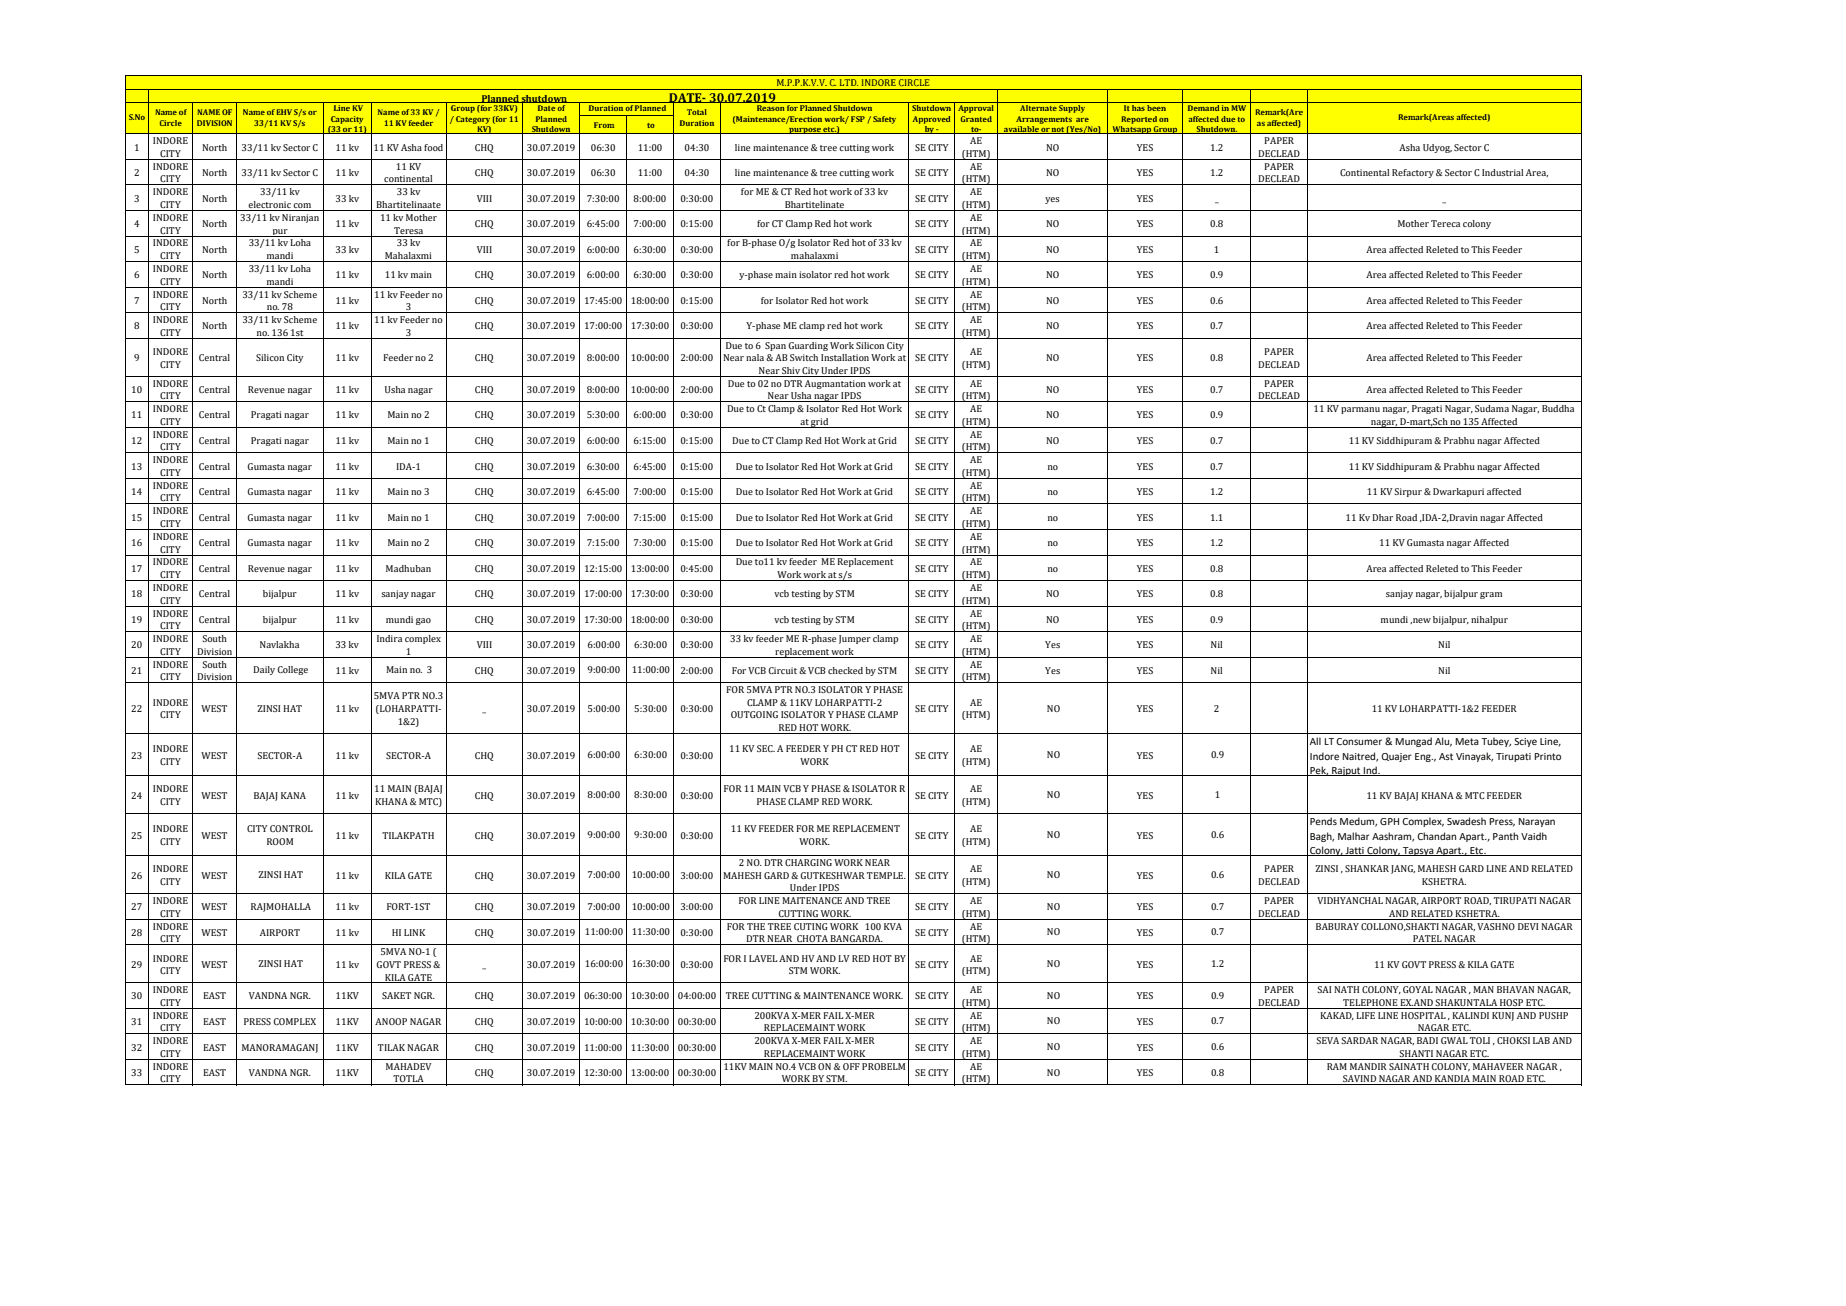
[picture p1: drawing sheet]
<svg xmlns="http://www.w3.org/2000/svg" width="297mm" height="210mm" viewBox="0 0 297 210" stroke-linecap="round" stroke-linejoin="round" font-family="sans-serif">
<defs><g id="words">
<text font-size="2.1" x="107.6" y="16.5">DATE- 30.07.2019</text>
<g font-size="1.8">
<text x="210.7" y="119.8">All LT Consumer &amp; Mungad Alu, Meta Tubey, Sciye Line,</text>
<text x="210.7" y="122.1">Indore Naitred, Quajer Eng., Ast Vinayak, Tirupati Printo</text>
<text x="210.7" y="124.4">Pek, Rajput Ind.</text>
<text x="210.7" y="132.7">Pends Medum, GPH Complex, Swadesh Press, Narayan</text>
<text x="210.7" y="135">Bagh, Malhar Aashram, Chandan Apart., Panth Vaidh</text>
<text x="210.7" y="137.3">Colony, Jatti Colony, Tapsya Apart., Etc.</text>
</g>
<g font-size="1.6">
<text x="77.4" y="16.5">Planned shutdown</text>
<text x="124.9" y="13.8">M.P.P.K.V.V. C. LTD. INDORE CIRCLE</text>
<text x="24.6" y="23.2">INDORE</text>
<text x="156.1" y="23.2">AE</text>
<text x="203.4" y="23.2">PAPER</text>
<text x="21.6" y="24.2">1</text>
<text x="21.6" y="28.3">2</text>
<text x="24.6" y="27.3">INDORE</text>
<text x="25.8" y="25.2">CITY</text>
<text x="25.8" y="29.3">CITY</text>
<text x="32.5" y="24.2">North</text>
<text x="32.5" y="28.3">North</text>
<text x="38.9" y="24.2">33/11 kv Sector C</text>
<text x="38.9" y="28.3">33/11 kv Sector C</text>
<text x="54" y="24.2">11 kv</text>
<text x="54" y="28.3">11 kv</text>
<text x="60.1" y="24.2">11 KV Asha food</text>
<text x="61.8" y="29.3">continental</text>
<text x="63.7" y="27.3">11 KV</text>
<text x="76.4" y="24.2">CHQ</text>
<text x="76.4" y="28.3">CHQ</text>
<text x="84.8" y="24.2">30.07.2019</text>
<text x="84.8" y="28.3">30.07.2019</text>
<text x="95" y="24.2">06:30</text>
<text x="95" y="28.3">06:30</text>
<text x="102.6" y="24.2">11:00</text>
<text x="102.6" y="28.3">11:00</text>
<text x="110.1" y="24.2">04:30</text>
<text x="110.1" y="28.3">04:30</text>
<text x="118.2" y="24.2">line maintenance &amp; tree cutting work</text>
<text x="118.2" y="28.3">line maintenance &amp; tree cutting work</text>
<text x="147.2" y="24.2">SE CITY</text>
<text x="147.2" y="28.3">SE CITY</text>
<text x="154.7" y="25.2">(HTM)</text>
<text x="154.7" y="29.3">(HTM)</text>
<text x="156.1" y="27.3">AE</text>
<text x="168.3" y="24.2">NO</text>
<text x="168.3" y="28.3">NO</text>
<text x="182.9" y="24.2">YES</text>
<text x="182.9" y="28.3">YES</text>
<text x="194.7" y="24.2">1.2</text>
<text x="194.7" y="28.3">1.2</text>
<text x="202.4" y="25.2">DECLEAD</text>
<text x="202.4" y="29.3">DECLEAD</text>
<text x="203.4" y="27.3">PAPER</text>
<text x="215.6" y="28.3">Continental Refactory &amp; Sector C Industrial Area,</text>
<text x="225.1" y="24.2">Asha Udyog, Sector C</text>
<text x="21.6" y="32.4">3</text>
<text x="24.6" y="31.4">INDORE</text>
<text x="24.6" y="35.5">INDORE</text>
<text x="25.8" y="33.4">CITY</text>
<text x="32.5" y="32.4">North</text>
<text x="38.7" y="35.5">33/11 kv Niranjan</text>
<text x="40" y="33.4">electronic com</text>
<text x="41.9" y="31.4">33/11 kv</text>
<text x="54" y="32.4">33 kv</text>
<text x="60.5" y="33.4">Bhartitelinaate</text>
<text x="61.1" y="35.5">11 kv Mother</text>
<text x="63.8" y="31.4">33 kv</text>
<text x="76.7" y="32.4">VIII</text>
<text x="84.8" y="32.4">30.07.2019</text>
<text x="94.4" y="32.4">7:30:00</text>
<text x="101.9" y="32.4">8:00:00</text>
<text x="109.4" y="32.4">0:30:00</text>
<text x="119.2" y="31.4">for ME &amp; CT Red hot work of 33 kv</text>
<text x="126.2" y="33.4">Bhartitelinate</text>
<text x="147.2" y="32.4">SE CITY</text>
<text x="154.7" y="33.4">(HTM)</text>
<text x="156.1" y="31.4">AE</text>
<text x="156.1" y="35.5">AE</text>
<text x="168.2" y="32.4">yes</text>
<text x="182.9" y="32.4">YES</text>
<text x="195.4" y="32.4">_</text>
<text x="232" y="32.4">_</text>
<text x="21.6" y="36.5">4</text>
<text x="21.6" y="40.6">5</text>
<text x="24.6" y="39.6">INDORE</text>
<text x="25.8" y="37.5">CITY</text>
<text x="25.8" y="41.7">CITY</text>
<text x="32.5" y="36.5">North</text>
<text x="32.5" y="40.6">North</text>
<text x="40" y="39.6">33/11 kv Loha</text>
<text x="42.8" y="41.7">mandi</text>
<text x="43.8" y="37.5">pur</text>
<text x="54" y="36.5">11 kv</text>
<text x="54" y="40.6">33 kv</text>
<text x="61.9" y="41.7">Mahalaxmi</text>
<text x="63.4" y="37.5">Teresa</text>
<text x="63.8" y="39.6">33 kv</text>
<text x="76.4" y="36.5">CHQ</text>
<text x="76.7" y="40.6">VIII</text>
<text x="84.8" y="36.5">30.07.2019</text>
<text x="84.8" y="40.6">30.07.2019</text>
<text x="94.4" y="36.5">6:45:00</text>
<text x="94.4" y="40.6">6:00:00</text>
<text x="101.9" y="36.5">7:00:00</text>
<text x="101.9" y="40.6">6:30:00</text>
<text x="109.4" y="36.5">0:15:00</text>
<text x="109.4" y="40.6">0:30:00</text>
<text x="117" y="39.6">for B-phase O/g Isolator Red hot of 33 kv</text>
<text x="121.8" y="36.5">for CT Clamp Red hot work</text>
<text x="127.2" y="41.7">mahalaxmi</text>
<text x="147.2" y="36.5">SE CITY</text>
<text x="147.2" y="40.6">SE CITY</text>
<text x="154.7" y="37.5">(HTM)</text>
<text x="154.7" y="41.7">(HTM)</text>
<text x="156.1" y="39.6">AE</text>
<text x="168.3" y="36.5">NO</text>
<text x="168.3" y="40.6">NO</text>
<text x="182.9" y="36.5">YES</text>
<text x="182.9" y="40.6">YES</text>
<text x="194.7" y="36.5">0.8</text>
<text x="195.3" y="40.6">1</text>
<text x="219.8" y="40.6">Area affected Releted to This Feeder</text>
<text x="224.8" y="36.5">Mother Tereca colony</text>
<text x="21.6" y="44.8">6</text>
<text x="24.6" y="43.7">INDORE</text>
<text x="24.6" y="47.8">INDORE</text>
<text x="25.8" y="45.8">CITY</text>
<text x="32.5" y="44.8">North</text>
<text x="39" y="47.8">33/11 kv Scheme</text>
<text x="40" y="43.7">33/11 kv Loha</text>
<text x="42.8" y="45.8">mandi</text>
<text x="54" y="44.8">11 kv</text>
<text x="60.2" y="47.8">11 kv Feeder no</text>
<text x="61.9" y="44.8">11 kv main</text>
<text x="76.4" y="44.8">CHQ</text>
<text x="84.8" y="44.8">30.07.2019</text>
<text x="94.4" y="44.8">6:00:00</text>
<text x="101.9" y="44.8">6:30:00</text>
<text x="109.4" y="44.8">0:30:00</text>
<text x="118.9" y="44.8">y-phase main isolator red hot work</text>
<text x="147.2" y="44.8">SE CITY</text>
<text x="154.7" y="45.8">(HTM)</text>
<text x="156.1" y="43.7">AE</text>
<text x="156.1" y="47.8">AE</text>
<text x="168.3" y="44.8">NO</text>
<text x="182.9" y="44.8">YES</text>
<text x="194.7" y="44.8">0.9</text>
<text x="219.8" y="44.8">Area affected Releted to This Feeder</text>
<text x="21.6" y="48.9">7</text>
<text x="21.6" y="53">8</text>
<text x="24.6" y="52">INDORE</text>
<text x="25.8" y="49.9">CITY</text>
<text x="25.8" y="54">CITY</text>
<text x="32.5" y="48.9">North</text>
<text x="32.5" y="53">North</text>
<text x="39" y="52">33/11 kv Scheme</text>
<text x="41.3" y="54">no. 136 1st</text>
<text x="42.9" y="49.9">no. 78</text>
<text x="54" y="48.9">11 kv</text>
<text x="54" y="53">11 kv</text>
<text x="60.2" y="52">11 kv Feeder no</text>
<text x="65.3" y="49.9">3</text>
<text x="65.3" y="54">3</text>
<text x="76.4" y="48.9">CHQ</text>
<text x="76.4" y="53">CHQ</text>
<text x="84.8" y="48.9">30.07.2019</text>
<text x="84.8" y="53">30.07.2019</text>
<text x="93.9" y="48.9">17:45:00</text>
<text x="93.9" y="53">17:00:00</text>
<text x="101.5" y="48.9">18:00:00</text>
<text x="101.5" y="53">17:30:00</text>
<text x="109.4" y="48.9">0:15:00</text>
<text x="109.4" y="53">0:30:00</text>
<text x="120.1" y="53">Y-phase ME clamp red hot work</text>
<text x="122.4" y="48.9">for Isolator Red hot work</text>
<text x="147.2" y="48.9">SE CITY</text>
<text x="147.2" y="53">SE CITY</text>
<text x="154.7" y="49.9">(HTM)</text>
<text x="154.7" y="54">(HTM)</text>
<text x="156.1" y="52">AE</text>
<text x="168.3" y="48.9">NO</text>
<text x="168.3" y="53">NO</text>
<text x="182.9" y="48.9">YES</text>
<text x="182.9" y="53">YES</text>
<text x="194.7" y="48.9">0.6</text>
<text x="194.7" y="53">0.7</text>
<text x="219.8" y="48.9">Area affected Releted to This Feeder</text>
<text x="219.8" y="53">Area affected Releted to This Feeder</text>
<text x="21.6" y="58.1">9</text>
<text x="24.6" y="57.1">INDORE</text>
<text x="25.8" y="59.1">CITY</text>
<text x="32" y="58.1">Central</text>
<text x="41.2" y="58.1">Silicon City</text>
<text x="54" y="58.1">11 kv</text>
<text x="61.6" y="58.1">Feeder no 2</text>
<text x="76.4" y="58.1">CHQ</text>
<text x="84.8" y="58.1">30.07.2019</text>
<text x="94.4" y="58.1">8:00:00</text>
<text x="101.5" y="58.1">10:00:00</text>
<text x="109.4" y="58.1">2:00:00</text>
<text x="116.3" y="58.1">Near nala &amp; AB Switch Installation Work at</text>
<text x="116.7" y="56.1">Due to 6 Span Guarding Work Silicon City</text>
<text x="147.2" y="58.1">SE CITY</text>
<text x="154.7" y="59.1">(HTM)</text>
<text x="156.1" y="57.1">AE</text>
<text x="168.3" y="58.1">NO</text>
<text x="182.9" y="58.1">YES</text>
<text x="194.7" y="58.1">0.8</text>
<text x="202.4" y="59.1">DECLEAD</text>
<text x="203.4" y="57.1">PAPER</text>
<text x="219.8" y="58.1">Area affected Releted to This Feeder</text>
<text x="21.1" y="63.2">10</text>
<text x="24.6" y="62.2">INDORE</text>
<text x="25.8" y="64.2">CITY</text>
<text x="32" y="63.2">Central</text>
<text x="39.9" y="63.2">Revenue nagar</text>
<text x="54" y="63.2">11 kv</text>
<text x="61.9" y="63.2">Usha nagar</text>
<text x="76.4" y="63.2">CHQ</text>
<text x="84.8" y="63.2">30.07.2019</text>
<text x="94.4" y="63.2">8:00:00</text>
<text x="101.5" y="63.2">10:00:00</text>
<text x="109.4" y="63.2">2:00:00</text>
<text x="117.1" y="62.2">Due to 02 no DTR Augmantation work at</text>
<text x="122" y="60.1">Near Shiv City Under IPDS</text>
<text x="123.5" y="64.2">Near Usha nagar IPDS</text>
<text x="147.2" y="63.2">SE CITY</text>
<text x="154.7" y="64.2">(HTM)</text>
<text x="156.1" y="62.2">AE</text>
<text x="168.3" y="63.2">NO</text>
<text x="182.9" y="63.2">YES</text>
<text x="194.7" y="63.2">0.7</text>
<text x="202.4" y="64.2">DECLEAD</text>
<text x="203.4" y="62.2">PAPER</text>
<text x="219.8" y="63.2">Area affected Releted to This Feeder</text>
<text x="21.1" y="67.3">11</text>
<text x="21.1" y="71.4">12</text>
<text x="24.6" y="66.3">INDORE</text>
<text x="24.6" y="70.4">INDORE</text>
<text x="25.8" y="68.3">CITY</text>
<text x="32" y="67.3">Central</text>
<text x="32" y="71.4">Central</text>
<text x="40.3" y="67.3">Pragati nagar</text>
<text x="40.3" y="71.4">Pragati nagar</text>
<text x="54" y="67.3">11 kv</text>
<text x="54" y="71.4">11 kv</text>
<text x="62.3" y="67.3">Main no 2</text>
<text x="62.3" y="71.4">Main no 1</text>
<text x="76.4" y="67.3">CHQ</text>
<text x="76.4" y="71.4">CHQ</text>
<text x="84.8" y="67.3">30.07.2019</text>
<text x="84.8" y="71.4">30.07.2019</text>
<text x="94.4" y="67.3">5:30:00</text>
<text x="94.4" y="71.4">6:00:00</text>
<text x="101.9" y="67.3">6:00:00</text>
<text x="101.9" y="71.4">6:15:00</text>
<text x="109.4" y="67.3">0:30:00</text>
<text x="109.4" y="71.4">0:15:00</text>
<text x="116.9" y="66.3">Due to Ct Clamp &amp; Isolator Red Hot Work</text>
<text x="117.8" y="71.4">Due to CT Clamp Red Hot Work at Grid</text>
<text x="128.8" y="68.3">at grid</text>
<text x="147.2" y="67.3">SE CITY</text>
<text x="147.2" y="71.4">SE CITY</text>
<text x="154.7" y="68.3">(HTM)</text>
<text x="156.1" y="66.3">AE</text>
<text x="156.1" y="70.4">AE</text>
<text x="168.3" y="67.3">NO</text>
<text x="168.3" y="71.4">NO</text>
<text x="182.9" y="67.3">YES</text>
<text x="182.9" y="71.4">YES</text>
<text x="194.7" y="67.3">0.9</text>
<text x="194.7" y="71.4">0.7</text>
<text x="211.3" y="66.3">11 KV parmanu nagar, Pragati Nagar, Sudama Nagar, Buddha</text>
<text x="217" y="71.4">11 KV Siddhipuram &amp; Prabhu nagar Affected</text>
<text x="220.5" y="68.3">nagar, D-mart,Sch no 135 Affected</text>
<text x="21.1" y="75.5">13</text>
<text x="24.6" y="74.5">INDORE</text>
<text x="25.8" y="72.4">CITY</text>
<text x="25.8" y="76.5">CITY</text>
<text x="32" y="75.5">Central</text>
<text x="39.8" y="75.5">Gumasta nagar</text>
<text x="54" y="75.5">11 kv</text>
<text x="63.7" y="75.5">IDA-1</text>
<text x="76.4" y="75.5">CHQ</text>
<text x="84.8" y="75.5">30.07.2019</text>
<text x="94.4" y="75.5">6:30:00</text>
<text x="101.9" y="75.5">6:45:00</text>
<text x="109.4" y="75.5">0:15:00</text>
<text x="118.4" y="75.5">Due to Isolator Red Hot Work at Grid</text>
<text x="147.2" y="75.5">SE CITY</text>
<text x="154.7" y="72.4">(HTM)</text>
<text x="154.7" y="76.5">(HTM)</text>
<text x="156.1" y="74.5">AE</text>
<text x="168.5" y="75.5">no</text>
<text x="182.9" y="75.5">YES</text>
<text x="194.7" y="75.5">0.7</text>
<text x="217" y="75.5">11 KV Siddhipuram &amp; Prabhu nagar Affected</text>
<text x="21.1" y="79.6">14</text>
<text x="21.1" y="83.7">15</text>
<text x="24.6" y="78.6">INDORE</text>
<text x="24.6" y="82.7">INDORE</text>
<text x="25.8" y="80.6">CITY</text>
<text x="32" y="79.6">Central</text>
<text x="32" y="83.7">Central</text>
<text x="39.8" y="79.6">Gumasta nagar</text>
<text x="39.8" y="83.7">Gumasta nagar</text>
<text x="54" y="79.6">11 kv</text>
<text x="54" y="83.7">11 kv</text>
<text x="62.3" y="79.6">Main no 3</text>
<text x="62.3" y="83.7">Main no 1</text>
<text x="76.4" y="79.6">CHQ</text>
<text x="76.4" y="83.7">CHQ</text>
<text x="84.8" y="79.6">30.07.2019</text>
<text x="84.8" y="83.7">30.07.2019</text>
<text x="94.4" y="79.6">6:45:00</text>
<text x="94.4" y="83.7">7:00:00</text>
<text x="101.9" y="79.6">7:00:00</text>
<text x="101.9" y="83.7">7:15:00</text>
<text x="109.4" y="79.6">0:15:00</text>
<text x="109.4" y="83.7">0:15:00</text>
<text x="118.4" y="79.6">Due to Isolator Red Hot Work at Grid</text>
<text x="118.4" y="83.7">Due to Isolator Red Hot Work at Grid</text>
<text x="147.2" y="79.6">SE CITY</text>
<text x="147.2" y="83.7">SE CITY</text>
<text x="154.7" y="80.6">(HTM)</text>
<text x="156.1" y="78.6">AE</text>
<text x="156.1" y="82.7">AE</text>
<text x="168.5" y="79.6">no</text>
<text x="168.5" y="83.7">no</text>
<text x="182.9" y="79.6">YES</text>
<text x="182.9" y="83.7">YES</text>
<text x="194.7" y="79.6">1.2</text>
<text x="194.7" y="83.7">1.1</text>
<text x="216.4" y="83.7">11 Kv Dhar Road ,IDA-2,Dravin nagar Affected</text>
<text x="219.9" y="79.6">11 KV Sirpur &amp; Dwarkapuri affected</text>
<text x="21.1" y="87.8">16</text>
<text x="24.6" y="86.8">INDORE</text>
<text x="25.8" y="84.7">CITY</text>
<text x="25.8" y="88.8">CITY</text>
<text x="32" y="87.8">Central</text>
<text x="39.8" y="87.8">Gumasta nagar</text>
<text x="54" y="87.8">11 kv</text>
<text x="62.3" y="87.8">Main no 2</text>
<text x="76.4" y="87.8">CHQ</text>
<text x="84.8" y="87.8">30.07.2019</text>
<text x="94.4" y="87.8">7:15:00</text>
<text x="101.9" y="87.8">7:30:00</text>
<text x="109.4" y="87.8">0:15:00</text>
<text x="118.4" y="87.8">Due to Isolator Red Hot Work at Grid</text>
<text x="147.2" y="87.8">SE CITY</text>
<text x="154.7" y="84.7">(HTM)</text>
<text x="154.7" y="88.8">(HTM)</text>
<text x="156.1" y="86.8">AE</text>
<text x="168.5" y="87.8">no</text>
<text x="182.9" y="87.8">YES</text>
<text x="194.7" y="87.8">1.2</text>
<text x="221.9" y="87.8">11 KV Gumasta nagar Affected</text>
<text x="21.1" y="91.9">17</text>
<text x="24.6" y="90.9">INDORE</text>
<text x="24.6" y="95">INDORE</text>
<text x="25.8" y="92.9">CITY</text>
<text x="32" y="91.9">Central</text>
<text x="39.9" y="91.9">Revenue nagar</text>
<text x="54" y="91.9">11 kv</text>
<text x="62" y="91.9">Madhuban</text>
<text x="76.4" y="91.9">CHQ</text>
<text x="84.8" y="91.9">30.07.2019</text>
<text x="93.9" y="91.9">12:15:00</text>
<text x="101.5" y="91.9">13:00:00</text>
<text x="109.4" y="91.9">0:45:00</text>
<text x="118.3" y="90.9">Due to11 kv feeder ME Replacement</text>
<text x="125.1" y="92.9">Work work at s/s</text>
<text x="147.2" y="91.9">SE CITY</text>
<text x="154.7" y="92.9">(HTM)</text>
<text x="156.1" y="90.9">AE</text>
<text x="156.1" y="95">AE</text>
<text x="168.5" y="91.9">no</text>
<text x="182.9" y="91.9">YES</text>
<text x="194.7" y="91.9">0.8</text>
<text x="219.8" y="91.9">Area affected Releted to This Feeder</text>
<text x="21.1" y="96">18</text>
<text x="21.1" y="100.1">19</text>
<text x="24.6" y="99.1">INDORE</text>
<text x="25.8" y="97">CITY</text>
<text x="25.8" y="101.2">CITY</text>
<text x="32" y="96">Central</text>
<text x="32" y="100.1">Central</text>
<text x="42.3" y="96">bijalpur</text>
<text x="42.3" y="100.1">bijalpur</text>
<text x="54" y="96">11 kv</text>
<text x="54" y="100.1">11 kv</text>
<text x="61.3" y="96">sanjay nagar</text>
<text x="62.1" y="100.1">mundi gao</text>
<text x="76.4" y="96">CHQ</text>
<text x="76.4" y="100.1">CHQ</text>
<text x="84.8" y="96">30.07.2019</text>
<text x="84.8" y="100.1">30.07.2019</text>
<text x="93.9" y="96">17:00:00</text>
<text x="93.9" y="100.1">17:30:00</text>
<text x="101.5" y="96">17:30:00</text>
<text x="101.5" y="100.1">18:00:00</text>
<text x="109.4" y="96">0:30:00</text>
<text x="109.4" y="100.1">0:30:00</text>
<text x="124.6" y="96">vcb testing by STM</text>
<text x="124.6" y="100.1">vcb testing by STM</text>
<text x="147.2" y="96">SE CITY</text>
<text x="147.2" y="100.1">SE CITY</text>
<text x="154.7" y="97">(HTM)</text>
<text x="154.7" y="101.2">(HTM)</text>
<text x="156.1" y="99.1">AE</text>
<text x="168.3" y="96">NO</text>
<text x="168.3" y="100.1">NO</text>
<text x="182.9" y="96">YES</text>
<text x="182.9" y="100.1">YES</text>
<text x="194.7" y="96">0.8</text>
<text x="194.7" y="100.1">0.9</text>
<text x="222.1" y="100.1">mundi ,new bijalpur, nihalpur</text>
<text x="222.9" y="96">sanjay nagar, bijalpur gram</text>
<text x="21.1" y="104.2">20</text>
<text x="24.6" y="103.2">INDORE</text>
<text x="24.6" y="107.3">INDORE</text>
<text x="25.8" y="105.3">CITY</text>
<text x="31.7" y="105.3">Division</text>
<text x="32.6" y="103.2">South</text>
<text x="32.6" y="107.3">South</text>
<text x="41.7" y="104.2">Navlakha</text>
<text x="53.9" y="104.2">33 kv</text>
<text x="60.5" y="103.2">Indira complex</text>
<text x="65.3" y="105.3">1</text>
<text x="76.7" y="104.2">VIII</text>
<text x="84.8" y="104.2">30.07.2019</text>
<text x="94.5" y="104.2">6:00:00</text>
<text x="102" y="104.2">6:30:00</text>
<text x="109.4" y="104.2">0:30:00</text>
<text x="117.5" y="103.2">33 kv feeder ME R-phase Jumper clamp</text>
<text x="124.7" y="105.3">replacement work</text>
<text x="147.2" y="104.2">SE CITY</text>
<text x="154.7" y="105.3">(HTM)</text>
<text x="156.1" y="103.2">AE</text>
<text x="156.1" y="107.3">AE</text>
<text x="168.1" y="104.2">Yes</text>
<text x="182.9" y="104.2">YES</text>
<text x="194.7" y="104.2">Nil</text>
<text x="231.3" y="104.2">Nil</text>
<text x="21.1" y="108.3">21</text>
<text x="24.6" y="113.5">INDORE</text>
<text x="25.8" y="109.4">CITY</text>
<text x="31.7" y="109.4">Division</text>
<text x="40.7" y="108.3">Daily College</text>
<text x="54" y="108.3">11 kv</text>
<text x="60.1" y="112.5">5MVA PTR NO.3</text>
<text x="62.1" y="108.3">Main no. 3</text>
<text x="76.4" y="108.3">CHQ</text>
<text x="84.8" y="108.3">30.07.2019</text>
<text x="94.5" y="108.3">9:00:00</text>
<text x="101.6" y="108.3">11:00:00</text>
<text x="109.4" y="108.3">2:00:00</text>
<text x="116.8" y="111.4">FOR 5MVA PTR NO.3 ISOLATOR Y PHASE</text>
<text x="117.7" y="108.3">For VCB Circuit &amp; VCB checked by STM</text>
<text x="120.2" y="113.5">CLAMP &amp; 11KV LOHARPATTI-2</text>
<text x="147.2" y="108.3">SE CITY</text>
<text x="154.7" y="109.4">(HTM)</text>
<text x="156.1" y="113.5">AE</text>
<text x="168.1" y="108.3">Yes</text>
<text x="182.9" y="108.3">YES</text>
<text x="194.7" y="108.3">Nil</text>
<text x="231.3" y="108.3">Nil</text>
<text x="21.1" y="114.5">22</text>
<text x="25.8" y="115.5">CITY</text>
<text x="32.4" y="114.5">WEST</text>
<text x="41.4" y="114.5">ZINSI HAT</text>
<text x="54" y="114.5">11 kv</text>
<text x="60.4" y="114.5">(LOHARPATTI-</text>
<text x="64" y="116.5">1&amp;2)</text>
<text x="77.6" y="114.5">_</text>
<text x="84.8" y="114.5">30.07.2019</text>
<text x="94.5" y="114.4">5:00:00</text>
<text x="102" y="114.4">5:30:00</text>
<text x="109.4" y="114.5">0:30:00</text>
<text x="117.5" y="115.5">OUTGOING ISOLATOR Y PHASE CLAMP</text>
<text x="125.2" y="117.5">RED HOT WORK.</text>
<text x="147.2" y="114.5">SE CITY</text>
<text x="154.7" y="115.5">(HTM)</text>
<text x="168.4" y="114.4">NO</text>
<text x="182.9" y="114.5">YES</text>
<text x="195.3" y="114.5">2</text>
<text x="220.6" y="114.5">11 KV LOHARPATTI-1&amp;2 FEEDER</text>
<text x="21.1" y="122">23</text>
<text x="24.6" y="121">INDORE</text>
<text x="25.8" y="123">CITY</text>
<text x="32.4" y="122">WEST</text>
<text x="41.4" y="122">SECTOR-A</text>
<text x="54" y="122">11 kv</text>
<text x="62.1" y="122">SECTOR-A</text>
<text x="76.4" y="122">CHQ</text>
<text x="84.8" y="122">30.07.2019</text>
<text x="94.5" y="121.9">6:00:00</text>
<text x="102" y="121.9">6:30:00</text>
<text x="109.4" y="122">0:30:00</text>
<text x="117.3" y="121">11 KV SEC. A FEEDER Y PH CT RED HOT</text>
<text x="128.8" y="123">WORK</text>
<text x="147.2" y="122">SE CITY</text>
<text x="154.7" y="123">(HTM)</text>
<text x="156.1" y="121">AE</text>
<text x="168.4" y="121.9">NO</text>
<text x="182.9" y="122">YES</text>
<text x="194.8" y="121.9">0.9</text>
<text x="21.1" y="128.4">24</text>
<text x="24.6" y="127.4">INDORE</text>
<text x="25.8" y="129.4">CITY</text>
<text x="32.4" y="128.4">WEST</text>
<text x="40.8" y="128.4">BAJAJ KANA</text>
<text x="54" y="128.4">11 kv</text>
<text x="60.2" y="127.4">11 MAIN (BAJAJ</text>
<text x="60.3" y="129.4">KHANA &amp; MTC)</text>
<text x="76.4" y="128.4">CHQ</text>
<text x="84.8" y="128.4">30.07.2019</text>
<text x="94.5" y="128.3">8:00:00</text>
<text x="102" y="128.3">8:30:00</text>
<text x="109.4" y="128.4">0:30:00</text>
<text x="116.4" y="127.4">FOR 11 MAIN VCB Y PHASE &amp; ISOLATOR R</text>
<text x="121.7" y="129.4">PHASE CLAMP RED WORK.</text>
<text x="147.2" y="128.4">SE CITY</text>
<text x="154.7" y="129.4">(HTM)</text>
<text x="156.1" y="127.4">AE</text>
<text x="168.4" y="128.3">NO</text>
<text x="182.9" y="128.4">YES</text>
<text x="195.4" y="128.3">1</text>
<text x="219.8" y="128.4">11 KV BAJAJ KHANA &amp; MTC FEEDER</text>
<text x="21.1" y="134.9">25</text>
<text x="24.6" y="133.8">INDORE</text>
<text x="25.8" y="135.9">CITY</text>
<text x="32.4" y="134.9">WEST</text>
<text x="39.8" y="133.8">CITY CONTROL</text>
<text x="42.8" y="135.9">ROOM</text>
<text x="54" y="134.9">11 kv</text>
<text x="61.5" y="134.9">TILAKPATH</text>
<text x="76.4" y="134.9">CHQ</text>
<text x="84.8" y="134.9">30.07.2019</text>
<text x="94.5" y="134.8">9:00:00</text>
<text x="102" y="134.8">9:30:00</text>
<text x="109.4" y="134.9">0:30:00</text>
<text x="117.6" y="133.8">11 KV FEEDER FOR ME REPLACEMENT</text>
<text x="128.6" y="135.9">WORK.</text>
<text x="147.2" y="134.9">SE CITY</text>
<text x="154.7" y="135.9">(HTM)</text>
<text x="156.1" y="133.8">AE</text>
<text x="168.4" y="134.8">NO</text>
<text x="182.9" y="134.9">YES</text>
<text x="194.8" y="134.8">0.6</text>
<text x="21.1" y="141.3">26</text>
<text x="24.6" y="140.3">INDORE</text>
<text x="25.8" y="142.3">CITY</text>
<text x="32.4" y="141.3">WEST</text>
<text x="41.6" y="141.2">ZINSI HAT</text>
<text x="54" y="141.3">11 kv</text>
<text x="61.9" y="141.3">KILA GATE</text>
<text x="76.4" y="141.3">CHQ</text>
<text x="84.8" y="141.3">30.07.2019</text>
<text x="94.5" y="141.2">7:00:00</text>
<text x="101.6" y="141.2">10:00:00</text>
<text x="109.4" y="141.3">3:00:00</text>
<text x="116.3" y="141.3">MAHESH GARD &amp; GUTKESHWAR TEMPLE.</text>
<text x="118.8" y="139.3">2 NO. DTR CHARGING WORK NEAR</text>
<text x="127.1" y="143.3">Under IPDS</text>
<text x="147.2" y="141.3">SE CITY</text>
<text x="154.7" y="142.3">(HTM)</text>
<text x="156.1" y="140.3">AE</text>
<text x="168.4" y="141.2">NO</text>
<text x="182.9" y="141.3">YES</text>
<text x="194.8" y="141.2">0.6</text>
<text x="202.4" y="142.3">DECLEAD</text>
<text x="203.4" y="140.3">PAPER</text>
<text x="211.6" y="140.3">ZINSI , SHANKAR JANG, MAHESH GARD LINE AND RELATED</text>
<text x="228.7" y="142.3">KSHETRA.</text>
<text x="21.1" y="146.4">27</text>
<text x="24.6" y="145.4">INDORE</text>
<text x="24.6" y="149.5">INDORE</text>
<text x="25.8" y="147.4">CITY</text>
<text x="32.4" y="146.4">WEST</text>
<text x="40.3" y="146.3">RAJMOHALLA</text>
<text x="54" y="146.4">11 kv</text>
<text x="62.2" y="146.4">FORT-1ST</text>
<text x="76.4" y="146.4">CHQ</text>
<text x="84.8" y="146.4">30.07.2019</text>
<text x="94.5" y="146.3">7:00:00</text>
<text x="101.6" y="146.3">10:00:00</text>
<text x="109.4" y="146.4">3:00:00</text>
<text x="116.9" y="149.5">FOR THE TREE CUTING WORK 100 KVA</text>
<text x="118.8" y="145.4">FOR LINE MAITENANCE AND TREE</text>
<text x="125.2" y="147.4">CUTTING WORK.</text>
<text x="147.2" y="146.4">SE CITY</text>
<text x="154.7" y="147.4">(HTM)</text>
<text x="156.1" y="145.4">AE</text>
<text x="156.1" y="149.5">AE</text>
<text x="168.4" y="146.3">NO</text>
<text x="182.9" y="146.4">YES</text>
<text x="194.8" y="146.3">0.7</text>
<text x="202.4" y="147.4">DECLEAD</text>
<text x="203.4" y="145.4">PAPER</text>
<text x="211.6" y="149.5">BABURAY COLLONO,SHAKTI NAGAR, VASHNO DEVI NAGAR</text>
<text x="211.9" y="145.4">VIDHYANCHAL NAGAR, AIRPORT ROAD, TIRUPATI NAGAR</text>
<text x="223.4" y="147.4">AND RELATED KSHETRA.</text>
<text x="21.1" y="150.5">28</text>
<text x="21.1" y="155.6">29</text>
<text x="24.6" y="154.6">INDORE</text>
<text x="25.8" y="151.5">CITY</text>
<text x="32.4" y="150.5">WEST</text>
<text x="32.4" y="155.6">WEST</text>
<text x="41.6" y="155.5">ZINSI HAT</text>
<text x="41.8" y="150.5">AIRPORT</text>
<text x="54" y="150.5">11 kv</text>
<text x="54" y="155.6">11 kv</text>
<text x="60.6" y="155.6">GOVT PRESS &amp;</text>
<text x="61.2" y="153.6">5MVA NO-1 (</text>
<text x="63" y="150.5">HI LINK</text>
<text x="76.4" y="150.5">CHQ</text>
<text x="77.6" y="155.6">_</text>
<text x="84.8" y="150.5">30.07.2019</text>
<text x="84.8" y="155.6">30.07.2019</text>
<text x="94.1" y="150.4">11:00:00</text>
<text x="94.1" y="155.5">16:00:00</text>
<text x="101.6" y="150.4">11:30:00</text>
<text x="101.6" y="155.5">16:30:00</text>
<text x="109.4" y="150.5">0:30:00</text>
<text x="109.4" y="155.6">0:30:00</text>
<text x="116.3" y="154.6">FOR I LAVEL AND HV AND LV RED HOT BY</text>
<text x="120" y="151.5">DTR NEAR CHOTA BANGARDA.</text>
<text x="147.2" y="150.5">SE CITY</text>
<text x="147.2" y="155.6">SE CITY</text>
<text x="154.7" y="151.5">(HTM)</text>
<text x="156.1" y="154.6">AE</text>
<text x="168.4" y="150.4">NO</text>
<text x="168.4" y="155.5">NO</text>
<text x="182.9" y="150.5">YES</text>
<text x="182.9" y="155.6">YES</text>
<text x="194.8" y="150.4">0.7</text>
<text x="194.8" y="155.5">1.2</text>
<text x="221" y="155.6">11 KV GOVT PRESS &amp; KILA GATE</text>
<text x="227.2" y="151.5">PATEL NAGAR</text>
<text x="21.1" y="160.7">30</text>
<text x="24.6" y="159.7">INDORE</text>
<text x="25.8" y="156.6">CITY</text>
<text x="25.8" y="161.7">CITY</text>
<text x="32.7" y="160.7">EAST</text>
<text x="40" y="160.7">VANDNA NGR.</text>
<text x="54" y="160.7">11KV</text>
<text x="61.5" y="160.7">SAKET NGR.</text>
<text x="61.9" y="157.6">KILA GATE</text>
<text x="76.4" y="160.7">CHQ</text>
<text x="84.8" y="160.7">30.07.2019</text>
<text x="93.9" y="160.7">06:30:00</text>
<text x="101.5" y="160.7">10:30:00</text>
<text x="109" y="160.7">04:00:00</text>
<text x="116.7" y="160.7">TREE CUTTING &amp; MAINTENANCE WORK.</text>
<text x="126.9" y="156.6">STM WORK.</text>
<text x="147.2" y="160.7">SE CITY</text>
<text x="154.7" y="156.6">(HTM)</text>
<text x="154.7" y="161.7">(HTM)</text>
<text x="156.1" y="159.7">AE</text>
<text x="168.4" y="160.6">NO</text>
<text x="182.9" y="160.7">YES</text>
<text x="194.8" y="160.6">0.9</text>
<text x="202.4" y="161.7">DECLEAD</text>
<text x="203.4" y="159.7">PAPER</text>
<text x="211.9" y="159.7">SAI NATH COLONY, GOYAL NAGAR , MAN BHAVAN NAGAR,</text>
<text x="216.1" y="161.7">TELEPHONE EX.AND SHAKUNTALA HOSP ETC.</text>
<text x="21.1" y="164.8">31</text>
<text x="24.6" y="163.8">INDORE</text>
<text x="24.6" y="167.9">INDORE</text>
<text x="25.8" y="165.8">CITY</text>
<text x="32.7" y="164.8">EAST</text>
<text x="39.2" y="164.8">PRESS COMPLEX</text>
<text x="54" y="164.8">11KV</text>
<text x="60.4" y="164.8">ANOOP NAGAR</text>
<text x="76.4" y="164.8">CHQ</text>
<text x="84.8" y="164.8">30.07.2019</text>
<text x="93.9" y="164.8">10:00:00</text>
<text x="101.5" y="164.8">10:30:00</text>
<text x="109" y="164.8">00:30:00</text>
<text x="121.3" y="163.8">200KVA X-MER FAIL X-MER</text>
<text x="121.3" y="167.9">200KVA X-MER FAIL X-MER</text>
<text x="122.9" y="165.8">REPLACEMAINT WORK</text>
<text x="147.2" y="164.8">SE CITY</text>
<text x="154.7" y="165.8">(HTM)</text>
<text x="156.1" y="163.8">AE</text>
<text x="156.1" y="167.9">AE</text>
<text x="168.4" y="164.7">NO</text>
<text x="182.9" y="164.8">YES</text>
<text x="194.8" y="164.7">0.7</text>
<text x="211.7" y="167.9">SEVA SARDAR NAGAR, BADI GWAL TOLI , CHOKSI LAB AND</text>
<text x="212.3" y="163.8">KAKAD, LIFE LINE HOSPITAL , KALINDI KUNJ AND PUSHP</text>
<text x="228" y="165.8">NAGAR ETC.</text>
<text x="21.1" y="168.9">32</text>
<text x="21.1" y="173">33</text>
<text x="24.6" y="172">INDORE</text>
<text x="25.8" y="169.9">CITY</text>
<text x="32.7" y="168.9">EAST</text>
<text x="32.7" y="173">EAST</text>
<text x="38.8" y="168.9">MANORAMAGANJ</text>
<text x="40" y="173">VANDNA NGR.</text>
<text x="54" y="168.9">11KV</text>
<text x="54" y="173">11KV</text>
<text x="60.8" y="168.9">TILAK NAGAR</text>
<text x="62" y="172">MAHADEV</text>
<text x="76.4" y="168.9">CHQ</text>
<text x="76.4" y="173">CHQ</text>
<text x="84.8" y="168.9">30.07.2019</text>
<text x="84.8" y="173">30.07.2019</text>
<text x="93.9" y="168.9">11:00:00</text>
<text x="93.9" y="173">12:30:00</text>
<text x="101.5" y="168.9">11:30:00</text>
<text x="101.5" y="173">13:00:00</text>
<text x="109" y="168.9">00:30:00</text>
<text x="109" y="173">00:30:00</text>
<text x="116.3" y="172">11KV MAIN NO.4 VCB ON &amp; OFF PROBELM</text>
<text x="122.9" y="169.9">REPLACEMAINT WORK</text>
<text x="147.2" y="168.9">SE CITY</text>
<text x="147.2" y="173">SE CITY</text>
<text x="154.7" y="169.9">(HTM)</text>
<text x="156.1" y="172">AE</text>
<text x="168.4" y="168.8">NO</text>
<text x="168.4" y="172.9">NO</text>
<text x="182.9" y="168.9">YES</text>
<text x="182.9" y="173">YES</text>
<text x="194.8" y="168.8">0.6</text>
<text x="194.8" y="172.9">0.8</text>
<text x="213.4" y="172">RAM MANDIR SAINATH COLONY, MAHAVEER NAGAR ,</text>
<text x="225.1" y="169.9">SHANTI NAGAR ETC.</text>
<text x="25.8" y="174">CITY</text>
<text x="63.3" y="174">TOTLA</text>
<text x="125.7" y="174">WORK BY STM.</text>
<text x="154.7" y="174">(HTM)</text>
<text x="216" y="174">SAVIND NAGAR AND KANDIA MAIN ROAD ETC.</text>
</g>
<g font-size="1.4">
<text x="53.6" y="17.9">Line KV</text>
<text x="72.5" y="17.9">Group (for 33KV)</text>
<text x="86.5" y="17.9">Date of</text>
<text x="94.7" y="17.9">Duration of Planned</text>
<text x="121.7" y="17.9">Reason for Planned Shutdown</text>
<text x="146.7" y="17.9">Shutdown</text>
<text x="154.2" y="17.9">Approval</text>
<text x="164.1" y="17.9">Alternate Supply</text>
<text x="180.8" y="17.9">It has been</text>
<text x="191" y="17.9">Demand in MW</text>
<text x="20.7" y="19.3">S.No</text>
<text x="24.9" y="18.5">Name of</text>
<text x="25.7" y="20.2">Circle</text>
<text x="31.7" y="20.2">DIVISION</text>
<text x="31.7" y="18.5">NAME OF</text>
<text x="39.1" y="18.5">Name of EHV S/s or</text>
<text x="40.9" y="20.2">33/11 KV S/s</text>
<text x="52.7" y="21.3">(33 or 11)</text>
<text x="53.2" y="19.6">Capacity</text>
<text x="60.7" y="18.5">Name of 33 KV /</text>
<text x="61.7" y="20.2">11 KV feeder</text>
<text x="72.4" y="19.6">/ Category (for 11</text>
<text x="76.8" y="21.3">KV)</text>
<text x="85.5" y="21.3">Shutdown</text>
<text x="86.1" y="19.6">Planned</text>
<text x="95.5" y="20.6">From</text>
<text x="97.7" y="19.6">Shutdown</text>
<text x="104.1" y="20.6">to</text>
<text x="109.3" y="20.2">Duration</text>
<text x="110.5" y="18.5">Total</text>
<text x="117.8" y="19.6">(Maintenance/Erection work/ FSP / Safety</text>
<text x="126.9" y="21.3">purpose etc.)</text>
<text x="146.8" y="19.6">Approved</text>
<text x="148.7" y="21.3">by -</text>
<text x="154.5" y="19.6">Granted</text>
<text x="156.2" y="21.3">to-</text>
<text x="161.5" y="21.3">available or not (Yes/No)</text>
<text x="163.5" y="19.6">Arrangements are</text>
<text x="178.9" y="21.3">Whatsapp Group</text>
<text x="180.3" y="19.6">Reported on</text>
<text x="191.2" y="19.6">affected due to</text>
<text x="192.5" y="21.3">Shutdown.</text>
<text x="201.9" y="18.5">Remark(Are</text>
<text x="202.2" y="20.2">as affected)</text>
<text x="224.9" y="19.3">Remark(Areas affected)</text>
</g>
</g></defs>
<path d="M20.3 12.3h234.1v9.2h-234.1z" fill-rule="evenodd" fill="#ff0"/>
<path d="M20.3 21.5h234.1v152.9h-234.1z" fill-rule="evenodd" fill="#fff"/>
<g fill="none" stroke="#000" stroke-width=".16">
<path d="M20.2 12.1v162.4M20.2 12.2h234.2M20.2 14.3h234.2M20.2 16.5h234.2M23.9 14.4v160.1M31 16.6v157.9M38 16.6v157.9M52 16.6v157.9M59.7 16.6v157.9M71.7 16.6v157.9M84.1 16.6v157.9M93.2 16.6v157.9"/>
<path d="M93.3 18.6h15.1M100.8 18.7v155.8M108.3 16.6v157.9M115.9 16.6v157.9M146.2 16.6v157.9M153.6 16.6v157.9M160.5 14.4v160.1M178.1 14.4v160.1M190.2 14.4v160.1M201.2 14.4v160.1M210.3 14.4v160.1M254.4 12.2v162.3"/>
<path d="M20.2 21.5h234.2M20.2 25.6h234.2M20.2 29.7h234.2M20.2 33.8h234.2M20.2 38h234.2M20.2 42.1h234.2M20.2 46.2h234.2M20.2 50.3h234.2M20.2 54.4h234.2M20.2 60.5h234.2M20.2 64.6h234.2M20.2 68.7h234.2"/>
<path d="M20.2 72.8h234.2M20.2 76.9h234.2M20.2 81h234.2M20.2 85.1h234.2M20.2 89.2h234.2M20.2 93.3h234.2M20.2 97.4h234.2M20.2 101.6h234.2M20.2 105.7h234.2M20.2 109.8h234.2M20.2 117.9h234.2M20.2 124.7h234.2"/>
<path d="M20.2 130.8h234.2M20.2 137.6h234.2M20.2 143.7h234.2M20.2 147.8h234.2M20.2 151.9h234.2M20.2 158h234.2M20.2 162.1h234.2M20.2 166.2h234.2M20.2 170.3h234.2M20.2 174.4h234.2"/>
</g>
<use href="#words"/>
</svg>
